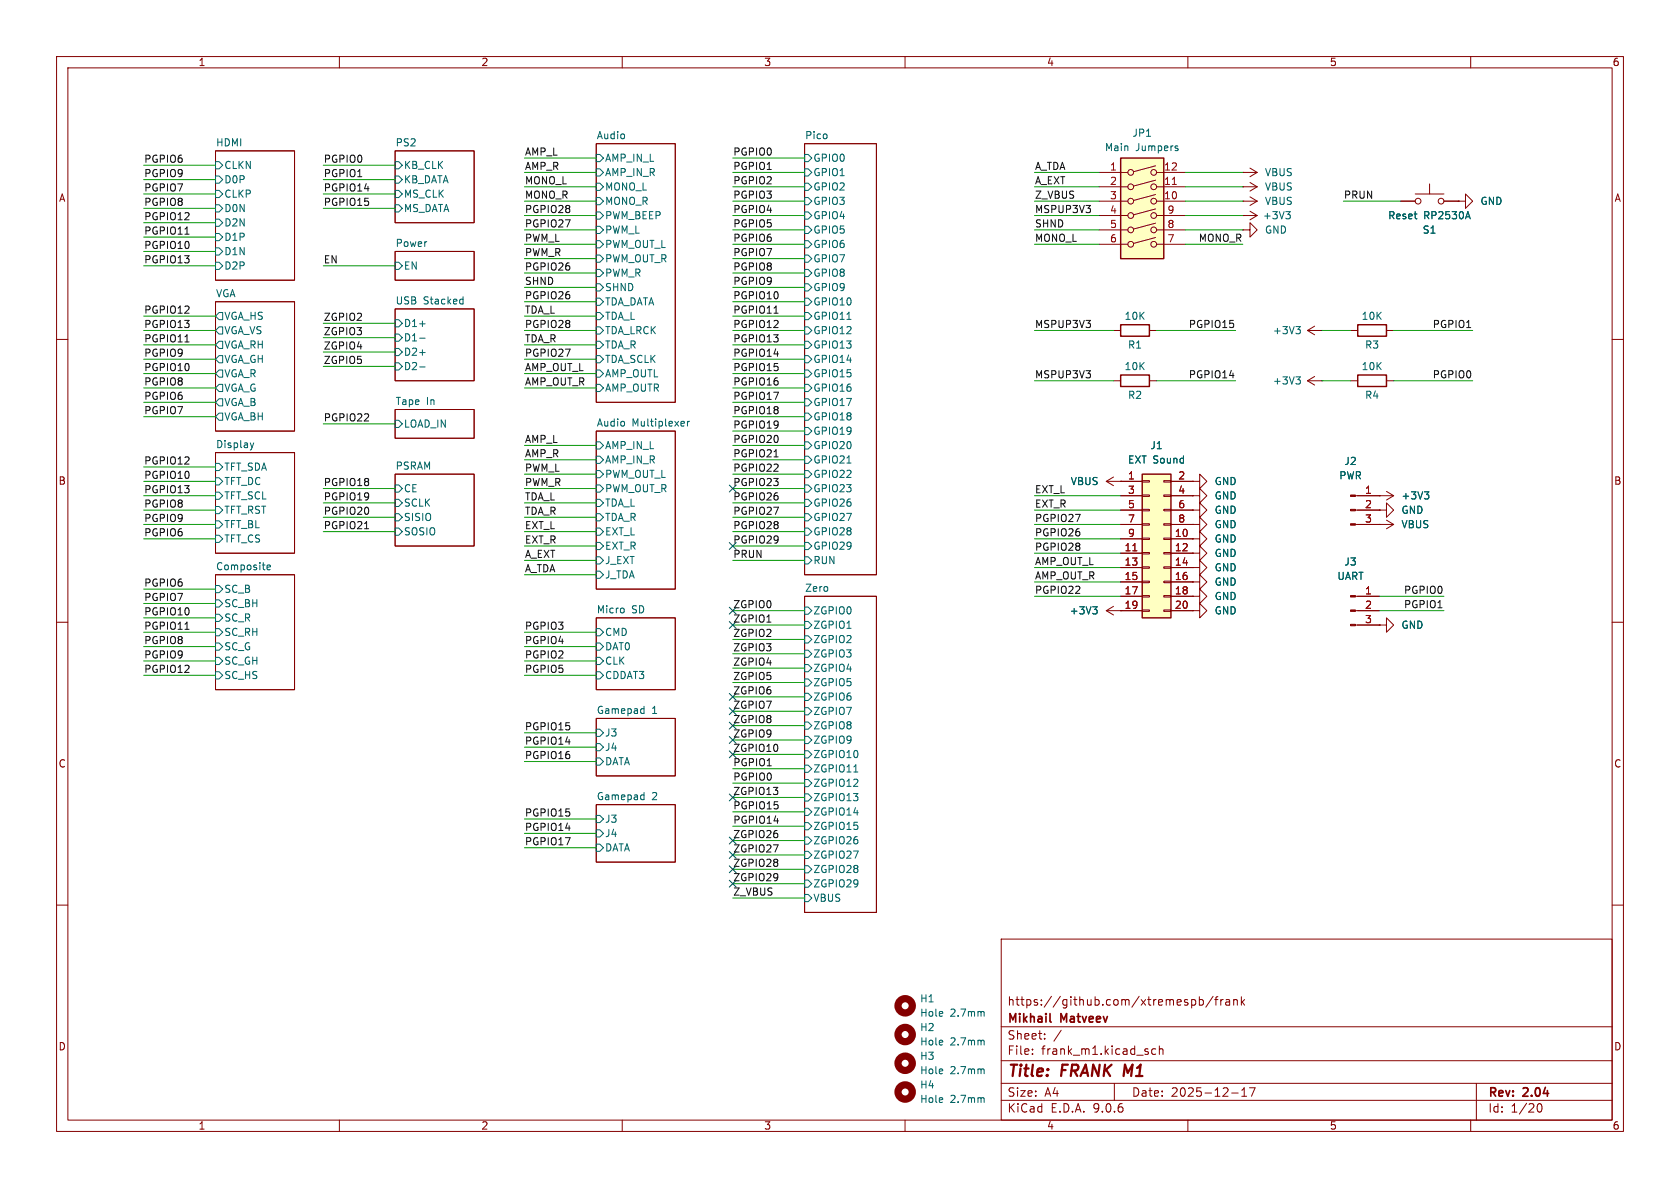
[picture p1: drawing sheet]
<svg xmlns="http://www.w3.org/2000/svg" width="297mm" height="210mm" viewBox="0 0 297 210" stroke-linecap="round" stroke-linejoin="round" font-family="sans-serif">
<defs><g id="words">
<g font-size="2.8" fill="#840000">
<text x="178" y="190.9">Title:</text>
<text x="187.7" y="190.9">FRANK M1</text>
</g>
<g font-size="2.1" fill="#840000">
<text x="178" y="178">https://github.com/xtremespb/frank</text>
<text x="178" y="184">Sheet:</text>
<text x="178" y="181.2">Mikhail</text>
<text x="187.6" y="181.2">Matveev</text>
<text x="178" y="186.7">File:</text>
<text x="184.1" y="186.7">frank_m1.kicad_sch</text>
<text x="178" y="196.9">KiCad</text>
<text x="178" y="194.1">Size:</text>
<text x="184.7" y="194.1">A4</text>
<text x="185.7" y="196.9">E.D.A.</text>
<text x="193.3" y="196.9">9.0.6</text>
<text x="200" y="194.1">Date:</text>
<text x="207" y="194.1">2025-12-17</text>
<text x="263" y="194.3">Rev:</text>
<text x="263" y="196.9">Id:</text>
<text x="267.1" y="196.9">1/20</text>
<text x="269.4" y="194.3">2.04</text>
</g>
<g font-size="1.8" fill="#840000">
<text x="35" y="11.9">1</text>
<text x="85" y="11.9">2</text>
<text x="135" y="11.9">3</text>
<text x="185" y="11.9">4</text>
<text x="235" y="11.9">5</text>
<text x="285" y="11.9">6</text>
<text x="10.3" y="35.9">A</text>
<text x="285.3" y="35.9">A</text>
<text x="10.3" y="85.9">B</text>
<text x="285.3" y="85.9">B</text>
<text x="10.3" y="135.9">C</text>
<text x="285.3" y="135.9">C</text>
<text x="10.3" y="185.9">D</text>
<text x="285.3" y="185.9">D</text>
<text x="35" y="199.9">1</text>
<text x="85" y="199.9">2</text>
<text x="135" y="199.9">3</text>
<text x="185" y="199.9">4</text>
<text x="235" y="199.9">5</text>
<text x="285" y="199.9">6</text>
</g>
<g font-size="1.8" fill="#0f0f0f">
<text x="25.4" y="28.9">PGPIO6</text>
<text x="57.1" y="28.9">PGPIO0</text>
<text x="92.7" y="27.6">AMP_L</text>
<text x="129.5" y="27.6">PGPIO0</text>
<text x="25.4" y="33.9">PGPIO7</text>
<text x="25.4" y="31.4">PGPIO9</text>
<text x="57.1" y="33.9">PGPIO14</text>
<text x="57.1" y="31.4">PGPIO1</text>
<text x="92.7" y="32.7">MONO_L</text>
<text x="92.7" y="30.1">AMP_R</text>
<text x="92.7" y="35.2">MONO_R</text>
<text x="129.5" y="30.1">PGPIO1</text>
<text x="129.5" y="32.7">PGPIO2</text>
<text x="129.5" y="35.2">PGPIO3</text>
<text x="182.9" y="30.1">A_TDA</text>
<text x="182.9" y="35.2">Z_VBUS</text>
<text x="182.9" y="32.7">A_EXT</text>
<text x="237.5" y="35.2">PRUN</text>
<text x="25.4" y="36.5">PGPIO8</text>
<text x="25.4" y="39">PGPIO12</text>
<text x="25.4" y="41.6">PGPIO11</text>
<text x="57.1" y="36.5">PGPIO15</text>
<text x="92.7" y="37.8">PGPIO28</text>
<text x="92.7" y="40.3">PGPIO27</text>
<text x="129.5" y="40.3">PGPIO5</text>
<text x="129.5" y="37.8">PGPIO4</text>
<text x="182.9" y="40.3">SHND</text>
<text x="182.9" y="37.8">MSPUP3V3</text>
<text x="25.4" y="46.6">PGPIO13</text>
<text x="25.4" y="44.1">PGPIO10</text>
<text x="57.1" y="46.6">EN</text>
<text x="92.7" y="45.4">PWM_R</text>
<text x="92.7" y="47.9">PGPIO26</text>
<text x="92.7" y="42.8">PWM_L</text>
<text x="129.5" y="47.9">PGPIO8</text>
<text x="129.5" y="45.4">PGPIO7</text>
<text x="129.5" y="42.8">PGPIO6</text>
<text x="182.9" y="42.8">MONO_L</text>
<text x="211.8" y="42.8">MONO_R</text>
<text x="92.7" y="53">PGPIO26</text>
<text x="92.7" y="50.5">SHND</text>
<text x="129.5" y="50.5">PGPIO9</text>
<text x="129.5" y="53">PGPIO10</text>
<text x="25.4" y="58.1">PGPIO13</text>
<text x="25.4" y="55.5">PGPIO12</text>
<text x="57.1" y="56.8">ZGPIO2</text>
<text x="57.1" y="59.3">ZGPIO3</text>
<text x="92.7" y="55.5">TDA_L</text>
<text x="92.7" y="58.1">PGPIO28</text>
<text x="129.5" y="58.1">PGPIO12</text>
<text x="129.5" y="55.5">PGPIO11</text>
<text x="182.9" y="58.1">MSPUP3V3</text>
<text x="210.1" y="58.1">PGPIO15</text>
<text x="253.2" y="58.1">PGPIO1</text>
<text x="25.4" y="65.7">PGPIO10</text>
<text x="25.4" y="63.2">PGPIO9</text>
<text x="25.4" y="60.6">PGPIO11</text>
<text x="57.1" y="61.9">ZGPIO4</text>
<text x="57.1" y="64.4">ZGPIO5</text>
<text x="92.7" y="60.6">TDA_R</text>
<text x="92.7" y="63.2">PGPIO27</text>
<text x="92.7" y="65.7">AMP_OUT_L</text>
<text x="129.5" y="63.2">PGPIO14</text>
<text x="129.5" y="60.6">PGPIO13</text>
<text x="129.5" y="65.7">PGPIO15</text>
<text x="25.4" y="70.8">PGPIO6</text>
<text x="25.4" y="68.2">PGPIO8</text>
<text x="92.7" y="68.2">AMP_OUT_R</text>
<text x="129.5" y="70.8">PGPIO17</text>
<text x="129.5" y="68.2">PGPIO16</text>
<text x="182.9" y="67">MSPUP3V3</text>
<text x="210.1" y="67">PGPIO14</text>
<text x="253.2" y="67">PGPIO0</text>
<text x="25.4" y="73.3">PGPIO7</text>
<text x="57.1" y="74.6">PGPIO22</text>
<text x="129.5" y="73.3">PGPIO18</text>
<text x="129.5" y="75.9">PGPIO19</text>
<text x="25.4" y="82.2">PGPIO12</text>
<text x="92.7" y="80.9">AMP_R</text>
<text x="92.7" y="83.5">PWM_L</text>
<text x="92.7" y="78.4">AMP_L</text>
<text x="129.5" y="83.5">PGPIO22</text>
<text x="129.5" y="78.4">PGPIO20</text>
<text x="129.5" y="80.9">PGPIO21</text>
<text x="25.4" y="84.7">PGPIO10</text>
<text x="25.4" y="87.3">PGPIO13</text>
<text x="25.4" y="89.8">PGPIO8</text>
<text x="57.1" y="88.6">PGPIO19</text>
<text x="57.1" y="86">PGPIO18</text>
<text x="92.7" y="86">PWM_R</text>
<text x="92.7" y="88.6">TDA_L</text>
<text x="129.5" y="86">PGPIO23</text>
<text x="129.5" y="88.6">PGPIO26</text>
<text x="182.9" y="89.8">EXT_R</text>
<text x="182.9" y="87.3">EXT_L</text>
<text x="25.4" y="92.4">PGPIO9</text>
<text x="25.4" y="94.9">PGPIO6</text>
<text x="57.1" y="93.6">PGPIO21</text>
<text x="57.1" y="91.1">PGPIO20</text>
<text x="92.7" y="91.1">TDA_R</text>
<text x="92.7" y="93.6">EXT_L</text>
<text x="129.5" y="91.1">PGPIO27</text>
<text x="129.5" y="93.6">PGPIO28</text>
<text x="182.9" y="94.9">PGPIO26</text>
<text x="182.9" y="92.4">PGPIO27</text>
<text x="92.7" y="96.2">EXT_R</text>
<text x="92.7" y="98.7">A_EXT</text>
<text x="92.7" y="101.3">A_TDA</text>
<text x="129.5" y="96.2">PGPIO29</text>
<text x="129.5" y="98.7">PRUN</text>
<text x="182.9" y="100">AMP_OUT_L</text>
<text x="182.9" y="97.4">PGPIO28</text>
<text x="25.4" y="103.8">PGPIO6</text>
<text x="25.4" y="106.3">PGPIO7</text>
<text x="129.5" y="107.6">ZGPIO0</text>
<text x="182.9" y="105.1">PGPIO22</text>
<text x="182.9" y="102.5">AMP_OUT_R</text>
<text x="248.1" y="107.6">PGPIO1</text>
<text x="248.1" y="105.1">PGPIO0</text>
<text x="25.4" y="108.9">PGPIO10</text>
<text x="25.4" y="114">PGPIO8</text>
<text x="25.4" y="111.4">PGPIO11</text>
<text x="92.7" y="111.4">PGPIO3</text>
<text x="92.7" y="114">PGPIO4</text>
<text x="129.5" y="110.1">ZGPIO1</text>
<text x="129.5" y="112.7">ZGPIO2</text>
<text x="25.4" y="119">PGPIO12</text>
<text x="25.4" y="116.5">PGPIO9</text>
<text x="92.7" y="119">PGPIO5</text>
<text x="92.7" y="116.5">PGPIO2</text>
<text x="129.5" y="117.8">ZGPIO4</text>
<text x="129.5" y="115.2">ZGPIO3</text>
<text x="129.5" y="125.4">ZGPIO7</text>
<text x="129.5" y="122.8">ZGPIO6</text>
<text x="129.5" y="120.3">ZGPIO5</text>
<text x="92.7" y="131.7">PGPIO14</text>
<text x="92.7" y="129.2">PGPIO15</text>
<text x="129.5" y="127.9">ZGPIO8</text>
<text x="129.5" y="130.5">ZGPIO9</text>
<text x="92.7" y="134.3">PGPIO16</text>
<text x="129.5" y="133">ZGPIO10</text>
<text x="129.5" y="135.5">PGPIO1</text>
<text x="129.5" y="143.2">PGPIO15</text>
<text x="129.5" y="140.6">ZGPIO13</text>
<text x="129.5" y="138.1">PGPIO0</text>
<text x="92.7" y="144.4">PGPIO15</text>
<text x="92.7" y="147">PGPIO14</text>
<text x="92.7" y="149.5">PGPIO17</text>
<text x="129.5" y="148.2">ZGPIO26</text>
<text x="129.5" y="145.7">PGPIO14</text>
<text x="129.5" y="153.3">ZGPIO28</text>
<text x="129.5" y="155.9">ZGPIO29</text>
<text x="129.5" y="150.8">ZGPIO27</text>
<text x="129.5" y="158.4">Z_VBUS</text>
</g>
<g font-size="1.8" fill="#006464">
<text x="38.1" y="26">HDMI</text>
<text x="69.8" y="26">PS2</text>
<text x="105.4" y="24.7">Audio</text>
<text x="106.9" y="28.8">AMP_IN_L</text>
<text x="142.2" y="24.7">Pico</text>
<text x="143.7" y="28.8">GPIO0</text>
<text x="195.2" y="26.9">Main</text>
<text x="200.1" y="24.4">JP1</text>
<text x="200.8" y="26.9">Jumpers</text>
<text x="39.6" y="30.1">CLKN</text>
<text x="39.6" y="32.6">D0P</text>
<text x="39.6" y="35.2">CLKP</text>
<text x="71.3" y="30.1">KB_CLK</text>
<text x="71.3" y="32.6">KB_DATA</text>
<text x="71.3" y="35.2">MS_CLK</text>
<text x="106.9" y="31.3">AMP_IN_R</text>
<text x="106.9" y="33.9">MONO_L</text>
<text x="143.7" y="31.3">GPIO1</text>
<text x="143.7" y="33.9">GPIO2</text>
<text x="223.5" y="33.9">VBUS</text>
<text x="223.5" y="31.3">VBUS</text>
<text x="39.6" y="37.7">D0N</text>
<text x="39.6" y="40.2">D2N</text>
<text x="71.3" y="37.7">MS_DATA</text>
<text x="106.9" y="36.4">MONO_R</text>
<text x="106.9" y="39">PWM_BEEP</text>
<text x="106.9" y="41.5">PWM_L</text>
<text x="143.7" y="36.4">GPIO3</text>
<text x="143.7" y="39">GPIO4</text>
<text x="143.7" y="41.5">GPIO5</text>
<text x="223.2" y="39">+3V3</text>
<text x="223.5" y="41.5">GND</text>
<text x="223.5" y="36.4">VBUS</text>
<text x="245.3" y="39">Reset</text>
<text x="251.4" y="41.5">S1</text>
<text x="251.7" y="39">RP2530A</text>
<text x="261.6" y="36.4">GND</text>
<text x="39.6" y="42.8">D1P</text>
<text x="39.6" y="45.3">D1N</text>
<text x="39.6" y="47.9">D2P</text>
<text x="69.8" y="43.7">Power</text>
<text x="71.3" y="47.9">EN</text>
<text x="106.9" y="44">PWM_OUT_L</text>
<text x="106.9" y="46.6">PWM_OUT_R</text>
<text x="143.7" y="44">GPIO6</text>
<text x="143.7" y="46.6">GPIO7</text>
<text x="38.1" y="52.6">VGA</text>
<text x="69.8" y="53.9">USB</text>
<text x="74.8" y="53.9">Stacked</text>
<text x="106.9" y="49.1">PWM_R</text>
<text x="106.9" y="51.7">SHND</text>
<text x="143.7" y="49.1">GPIO8</text>
<text x="143.7" y="51.7">GPIO9</text>
<text x="39.6" y="56.7">VGA_HS</text>
<text x="39.6" y="59.3">VGA_VS</text>
<text x="71.3" y="58">D1+</text>
<text x="106.9" y="54.2">TDA_DATA</text>
<text x="106.9" y="56.7">TDA_L</text>
<text x="106.9" y="59.3">TDA_LRCK</text>
<text x="143.7" y="54.2">GPIO10</text>
<text x="143.7" y="56.7">GPIO11</text>
<text x="143.7" y="59.3">GPIO12</text>
<text x="198.7" y="56.7">10K</text>
<text x="224.9" y="59.3">+3V3</text>
<text x="240.6" y="56.7">10K</text>
<text x="39.6" y="61.8">VGA_RH</text>
<text x="39.6" y="64.4">VGA_GH</text>
<text x="71.3" y="60.6">D1-</text>
<text x="71.3" y="63.1">D2+</text>
<text x="71.3" y="65.6">D2-</text>
<text x="106.9" y="61.8">TDA_R</text>
<text x="106.9" y="64.4">TDA_SCLK</text>
<text x="143.7" y="61.8">GPIO13</text>
<text x="143.7" y="64.4">GPIO14</text>
<text x="198.7" y="65.6">10K</text>
<text x="199.3" y="61.8">R1</text>
<text x="240.6" y="65.6">10K</text>
<text x="241.2" y="61.8">R3</text>
<text x="39.6" y="66.9">VGA_R</text>
<text x="39.6" y="69.4">VGA_G</text>
<text x="39.6" y="72">VGA_B</text>
<text x="69.8" y="71.7">Tape</text>
<text x="75.4" y="71.7">In</text>
<text x="106.9" y="66.9">AMP_OUTL</text>
<text x="106.9" y="69.4">AMP_OUTR</text>
<text x="143.7" y="66.9">GPIO15</text>
<text x="143.7" y="69.4">GPIO16</text>
<text x="143.7" y="72">GPIO17</text>
<text x="199.3" y="70.7">R2</text>
<text x="224.9" y="68.2">+3V3</text>
<text x="241.2" y="70.7">R4</text>
<text x="39.6" y="74.5">VGA_BH</text>
<text x="71.3" y="75.8">LOAD_IN</text>
<text x="105.4" y="75.5">Audio</text>
<text x="111.7" y="75.5">Multiplexer</text>
<text x="143.7" y="74.5">GPIO18</text>
<text x="143.7" y="77.1">GPIO19</text>
<text x="38.1" y="79.3">Display</text>
<text x="39.6" y="83.4">TFT_SDA</text>
<text x="69.8" y="83.1">PSRAM</text>
<text x="106.9" y="79.6">AMP_IN_L</text>
<text x="106.9" y="82.1">AMP_IN_R</text>
<text x="143.7" y="79.6">GPIO20</text>
<text x="143.7" y="82.1">GPIO21</text>
<text x="199.3" y="82.1">EXT Sound</text>
<text x="203.3" y="79.6">J1</text>
<text x="237.6" y="82.4">J2</text>
<text x="39.6" y="86">TFT_DC</text>
<text x="39.6" y="88.5">TFT_SCL</text>
<text x="71.3" y="87.2">CE</text>
<text x="71.3" y="89.8">SCLK</text>
<text x="106.9" y="84.7">PWM_OUT_L</text>
<text x="106.9" y="87.2">PWM_OUT_R</text>
<text x="106.9" y="89.8">TDA_L</text>
<text x="143.7" y="84.7">GPIO22</text>
<text x="143.7" y="87.2">GPIO23</text>
<text x="143.7" y="89.8">GPIO26</text>
<text x="189.2" y="86">VBUS</text>
<text x="214.6" y="88.5">GND</text>
<text x="214.6" y="86">GND</text>
<text x="236.7" y="84.9">PWR</text>
<text x="247.7" y="88.5">+3V3</text>
<text x="39.6" y="91">TFT_RST</text>
<text x="39.6" y="93.6">TFT_BL</text>
<text x="71.3" y="92.3">SISIO</text>
<text x="71.3" y="94.8">SOSIO</text>
<text x="106.9" y="92.3">TDA_R</text>
<text x="106.9" y="94.8">EXT_L</text>
<text x="143.7" y="92.3">GPIO27</text>
<text x="143.7" y="94.8">GPIO28</text>
<text x="214.6" y="91">GND</text>
<text x="214.6" y="93.6">GND</text>
<text x="247.7" y="91">GND</text>
<text x="247.7" y="93.6">VBUS</text>
<text x="38.1" y="100.9">Composite</text>
<text x="39.6" y="96.1">TFT_CS</text>
<text x="106.9" y="97.4">EXT_R</text>
<text x="106.9" y="99.9">J_EXT</text>
<text x="143.7" y="97.4">GPIO29</text>
<text x="143.7" y="99.9">RUN</text>
<text x="214.6" y="101.2">GND</text>
<text x="214.6" y="98.7">GND</text>
<text x="214.6" y="96.1">GND</text>
<text x="237.6" y="100.2">J3</text>
<text x="39.6" y="105">SC_B</text>
<text x="39.6" y="107.5">SC_BH</text>
<text x="106.9" y="102.5">J_TDA</text>
<text x="142.2" y="104.7">Zero</text>
<text x="214.6" y="103.7">GND</text>
<text x="214.6" y="106.3">GND</text>
<text x="236.3" y="102.7">UART</text>
<text x="39.6" y="110.1">SC_R</text>
<text x="39.6" y="112.6">SC_RH</text>
<text x="105.4" y="108.5">Micro</text>
<text x="106.9" y="112.6">CMD</text>
<text x="111.7" y="108.5">SD</text>
<text x="143.7" y="108.8">ZGPIO0</text>
<text x="143.7" y="111.4">ZGPIO1</text>
<text x="143.7" y="113.9">ZGPIO2</text>
<text x="189" y="108.8">+3V3</text>
<text x="214.6" y="108.8">GND</text>
<text x="247.7" y="111.4">GND</text>
<text x="39.6" y="115.2">SC_G</text>
<text x="39.6" y="117.7">SC_GH</text>
<text x="106.9" y="115.2">DAT0</text>
<text x="106.9" y="117.7">CLK</text>
<text x="143.7" y="116.4">ZGPIO3</text>
<text x="143.7" y="119">ZGPIO4</text>
<text x="39.6" y="120.2">SC_HS</text>
<text x="106.9" y="120.2">CDDAT3</text>
<text x="143.7" y="121.5">ZGPIO5</text>
<text x="143.7" y="124.1">ZGPIO6</text>
<text x="105.4" y="126.3">Gamepad</text>
<text x="106.9" y="130.4">J3</text>
<text x="115.2" y="126.3">1</text>
<text x="143.7" y="126.6">ZGPIO7</text>
<text x="143.7" y="129.1">ZGPIO8</text>
<text x="143.7" y="131.7">ZGPIO9</text>
<text x="106.9" y="132.9">J4</text>
<text x="106.9" y="135.5">DATA</text>
<text x="143.7" y="134.2">ZGPIO10</text>
<text x="143.7" y="136.8">ZGPIO11</text>
<text x="105.4" y="141.5">Gamepad</text>
<text x="115.2" y="141.5">2</text>
<text x="143.7" y="139.3">ZGPIO12</text>
<text x="143.7" y="141.8">ZGPIO13</text>
<text x="106.9" y="145.6">J3</text>
<text x="106.9" y="148.2">J4</text>
<text x="143.7" y="144.4">ZGPIO14</text>
<text x="143.7" y="146.9">ZGPIO15</text>
<text x="143.7" y="149.5">ZGPIO26</text>
<text x="106.9" y="150.7">DATA</text>
<text x="143.7" y="152">ZGPIO27</text>
<text x="143.7" y="154.5">ZGPIO28</text>
<text x="143.7" y="157.1">ZGPIO29</text>
<text x="143.7" y="159.6">VBUS</text>
<text x="162.6" y="179.9">Hole</text>
<text x="162.6" y="177.4">H1</text>
<text x="168" y="179.9">2.7mm</text>
<text x="162.6" y="185">Hole</text>
<text x="162.6" y="182.5">H2</text>
<text x="168" y="185">2.7mm</text>
<text x="162.6" y="190.1">Hole</text>
<text x="162.6" y="187.6">H3</text>
<text x="168" y="190.1">2.7mm</text>
<text x="162.6" y="195.2">Hole</text>
<text x="162.6" y="192.6">H4</text>
<text x="168" y="195.2">2.7mm</text>
</g>
<g font-size="1.8" fill="#a90000">
<text x="196.1" y="30.2">1</text>
<text x="196.1" y="32.8">2</text>
<text x="196.1" y="35.3">3</text>
<text x="205.7" y="30.2">12</text>
<text x="205.7" y="32.8">11</text>
<text x="205.7" y="35.3">10</text>
<text x="196.1" y="37.8">4</text>
<text x="196.1" y="40.4">5</text>
<text x="206.3" y="37.8">9</text>
<text x="206.3" y="40.4">8</text>
<text x="196.1" y="42.9">6</text>
<text x="206.3" y="42.9">7</text>
<text x="199.3" y="84.8">1</text>
<text x="199.3" y="87.4">3</text>
<text x="199.3" y="89.9">5</text>
<text x="208.2" y="84.8">2</text>
<text x="208.2" y="87.4">4</text>
<text x="208.2" y="89.9">6</text>
<text x="241.2" y="87.4">1</text>
<text x="241.2" y="89.9">2</text>
<text x="199.3" y="92.5">7</text>
<text x="199.3" y="95">9</text>
<text x="207.6" y="95">10</text>
<text x="208.2" y="92.5">8</text>
<text x="241.2" y="92.5">3</text>
<text x="198.7" y="97.5">11</text>
<text x="198.7" y="100.1">13</text>
<text x="207.6" y="97.5">12</text>
<text x="207.6" y="100.1">14</text>
<text x="198.7" y="102.6">15</text>
<text x="198.7" y="105.2">17</text>
<text x="198.7" y="107.7">19</text>
<text x="207.6" y="102.6">16</text>
<text x="207.6" y="105.2">18</text>
<text x="207.6" y="107.7">20</text>
<text x="241.2" y="105.2">1</text>
<text x="241.2" y="107.7">2</text>
<text x="241.2" y="110.2">3</text>
</g>
</g></defs>
<g fill="none" stroke="#840000" stroke-width=".18">
<path d="M10 10h277v190h-277zM12 12h273v186h-273zM60 10v2M110 10v2M160 10v2M210 10v2M260 10v2M38.1 26.7h14v22.8h-14zM69.8 26.7h14v12.7h-14zM105.4 25.4h14v45.7h-14zM142.2 25.4h12.7v76.2h-12.7zM38.1 53.3h14v22.9h-14z"/>
<path d="M69.8 44.5h14v5h-14zM69.8 54.6h14v12.7h-14zM10 60h2M69.8 72.4h14v5.1h-14zM105.4 76.2h14v27.9h-14zM285 60h2M38.1 80h14v17.8h-14zM69.8 83.8h14v12.7h-14zM10 110h2M38.1 101.6h14v20.3h-14zM105.4 109.2h14v12.7h-14zM142.2 105.4h12.7v55.9h-12.7z"/>
<path d="M285 110h2M105.4 127h14v10.2h-14zM105.4 142.2h14v10.2h-14zM10 160h2M177 166h108v32h-108zM210.7 176.8l.4-.1 .3 .3v.4l-.2 .2h-.5M212 176.8l.5-.1 .2 .3v.4l-.1 .2h-.6M212 176.2v1.5M214.5 176.1l-1.3 2M214.7 176.7h.6M215.3 176.2l-.3 .2v1.3M215.8 176.7v1"/>
<path d="M216.2 176.7l-.2 .1-.2 .2M216.7 176.8h.6l.1 .9M217.4 177.1h-.5a.29 .29 0 0 0-.2 .3 .29 .29 0 0 0 .2 .3l.5-.1M218.1 176.8l.2-.1 .4 .1v.9M218.1 176.7v1M219.5 176.2v1.5M219.6 177.1l.4 .6M220 176.7l-.5 .6M285 160h2M60 198v2M110 198v2M160 198v2"/>
<path d="M177 194.5h108M177 191.5h108M177 187.5h108M177 181.5h108M182.5 186.3v.1M182.5 185.5v.1M184.7 183.6v.1M184.7 182.8v.1M187.6 182.1l-1.3 2M197 191.5v3M204.3 185.5l-.4-.1-.3 .3v.4l.1 .2h.6M205 185.5l.2-.1 .3 .1 .1 .9"/>
<path d="M205 184.9v1.5M210 198v2M217.7 193.2h1.2M219.5 193.8h.9M219.5 192.7l.5-.4v1.5M220.9 192.3h1l-.7 1.5M260 198v2M261 191.5v6.5M271.7 195.7l.2-.5 .2-.1a.81 .81 0 0 1 .6 .6 .81 .81 0 0 1-.3 .8h-.4l-.3-.5"/>
</g>
<path d="M185.6 180.5l.2 .2" fill="none" stroke="#840000" stroke-width=".3"/>
<g fill="none" stroke="#006464" stroke-width=".18">
<path d="M38.1 28.6h.6l.7 .6-.7 .6h-.6zM38.1 31.1h.6l.7 .7-.7 .6h-.6zM38.1 33.7h.6l.7 .6-.7 .6h-.6zM38.1 36.2h.6l.7 .6-.7 .7h-.6zM38.1 38.7h.6l.7 .7-.7 .6h-.6zM69.8 28.6h.7l.6 .6-.6 .6h-.7zM69.8 31.1h.7l.6 .7-.6 .6h-.7zM69.8 33.7h.7l.6 .6-.6 .6h-.7zM69.8 36.2h.7l.6 .6-.6 .7h-.7zM105.4 27.3h.6l.7 .6-.7 .7h-.6zM105.4 29.8h.6l.7 .7-.7 .6h-.6zM105.4 32.4h.6l.7 .6-.7 .7h-.6z"/>
<path d="M105.4 34.9h.6l.7 .7-.7 .6h-.6zM105.4 37.5h.6l.7 .6-.7 .6h-.6zM142.2 27.3h.7l.6 .6-.6 .7h-.7zM142.2 29.8h.7l.6 .7-.6 .6h-.7zM142.2 32.4h.7l.6 .6-.6 .7h-.7zM142.2 34.9h.7l.6 .7-.6 .6h-.7zM142.2 37.5h.7l.6 .6-.6 .6h-.7zM38.1 41.3h.6l.7 .6-.7 .6h-.6zM38.1 43.8h.6l.7 .7-.7 .6h-.6zM38.1 46.4h.6l.7 .6-.7 .6h-.6zM38.7 55.2h.7v1.3h-.7l-.6-.6zM38.7 57.8h.7v1.3h-.7l-.6-.7z"/>
<path d="M69.8 46.4h.7l.6 .6-.6 .6h-.7zM69.8 56.5h.7l.6 .7-.6 .6h-.7zM69.8 59.1h.7l.6 .6-.6 .6h-.7zM74.2 57.2h1M74.2 59.8h1M81.5 52.9h.4M81.9 52.5v1.2M81.9 53.7h-.4M105.4 40h.6l.7 .6-.7 .7h-.6zM105.4 42.5h.6l.7 .7-.7 .6h-.6zM105.4 45.1h.6l.7 .6-.7 .7h-.6zM105.4 47.6h.6l.7 .7-.7 .6h-.6z"/>
<path d="M105.4 50.2h.6l.7 .6-.7 .6h-.6zM105.4 52.7h.6l.7 .6-.7 .7h-.6zM105.4 55.2h.6l.7 .7-.7 .6h-.6zM105.4 57.8h.6l.7 .6-.7 .7h-.6zM142.2 40h.7l.6 .6-.6 .7h-.7zM142.2 42.5h.7l.6 .7-.6 .6h-.7zM142.2 45.1h.7l.6 .6-.6 .7h-.7zM142.2 47.6h.7l.6 .7-.6 .6h-.7zM142.2 50.2h.7l.6 .6-.6 .6h-.7zM142.2 52.7h.7l.6 .6-.6 .7h-.7zM142.2 55.2h.7l.6 .7-.6 .6h-.7zM142.2 57.8h.7l.6 .6-.6 .7h-.7z"/>
<path d="M149.7 56.5h.8M38.7 60.3h.7v1.3h-.7l-.6-.6zM38.7 62.9h.7v1.2h-.7l-.6-.6zM38.7 65.4h.7v1.3h-.7l-.6-.7zM38.7 67.9h.7v1.3h-.7l-.6-.6zM38.7 70.5h.7v1.3h-.7l-.6-.7zM38.7 73h.7v1.3h-.7l-.6-.6zM44.2 78.3l.4 .8M44.6 79.1l-.2 .3M44.9 78.3l-.3 .8M69.8 74.3h.7l.6 .6-.6 .7h-.7zM69.8 61.6h.7l.6 .6-.6 .7h-.7z"/>
<path d="M69.8 64.1h.7l.6 .7-.6 .6h-.7zM74.2 62.3h1M74.2 64.9h1M105.4 60.3h.6l.7 .7-.7 .6h-.6zM105.4 62.9h.6l.7 .6-.7 .6h-.6zM105.4 65.4h.6l.7 .6-.7 .7h-.6zM105.4 67.9h.6l.7 .7-.7 .6h-.6zM105.4 78.1h.6l.7 .6-.7 .7h-.6zM120.8 74.5l.2 .3-.6 .1M120.9 75.3h-.1M121.5 74.5v.8M121.9 74.5l-.4 .2"/>
<path d="M142.2 60.3h.7l.6 .7-.6 .6h-.7zM142.2 62.9h.7l.6 .6-.6 .6h-.7zM142.2 65.4h.7l.6 .6-.6 .7h-.7zM142.2 67.9h.7l.6 .7-.6 .6h-.7zM142.2 70.5h.7l.6 .6-.6 .7h-.7zM142.2 73h.7l.6 .7-.6 .6h-.7zM142.2 75.6h.7l.6 .6-.6 .6h-.7zM142.2 78.1h.7l.6 .6-.6 .7h-.7zM38.1 81.9h.6l.7 .7-.7 .6h-.6zM38.1 84.5h.6l.7 .6-.7 .6h-.6zM38.1 87h.6l.7 .6-.7 .7h-.6zM38.1 89.5h.6l.7 .7-.7 .6h-.6z"/>
<path d="M38.1 92.1h.6l.7 .6-.7 .6h-.6zM38.1 94.6h.6l.7 .7-.7 .6h-.6zM69.8 85.7h.7l.6 .7-.6 .6h-.7zM69.8 88.3h.7l.6 .6-.6 .6h-.7zM69.8 90.8h.7l.6 .6-.6 .7h-.7zM69.8 93.3h.7l.6 .7-.6 .6h-.7zM105.4 80.6h.6l.7 .7-.7 .6h-.6zM105.4 83.2h.6l.7 .6-.7 .7h-.6zM105.4 85.7h.6l.7 .7-.7 .6h-.6zM105.4 88.3h.6l.7 .6-.7 .6h-.6zM105.4 90.8h.6l.7 .6-.7 .7h-.6zM105.4 93.3h.6l.7 .7-.7 .6h-.6z"/>
<path d="M105.4 95.9h.6l.7 .6-.7 .7h-.6zM105.4 98.4h.6l.7 .7-.7 .6h-.6zM142.2 80.6h.7l.6 .7-.6 .6h-.7zM142.2 83.2h.7l.6 .6-.6 .7h-.7zM142.2 85.7h.7l.6 .7-.6 .6h-.7zM142.2 88.3h.7l.6 .6-.6 .6h-.7zM142.2 90.8h.7l.6 .6-.6 .7h-.7zM142.2 93.3h.7l.6 .7-.6 .6h-.7zM142.2 95.9h.7l.6 .6-.6 .7h-.7zM142.2 98.4h.7l.6 .7-.6 .6h-.7zM149.7 81.9h.8M38.1 103.5h.6l.7 .6-.7 .7h-.6z"/>
<path d="M38.1 106h.6l.7 .7-.7 .6h-.6zM38.1 108.6h.6l.7 .6-.7 .7h-.6zM38.1 111.1h.6l.7 .7-.7 .6h-.6zM38.1 113.7h.6l.7 .6-.7 .6h-.6zM38.1 116.2h.6l.7 .6-.7 .7h-.6zM38.1 118.7h.6l.7 .7-.7 .6h-.6zM47.2 100.3l.6-.1v-.3h-.4l-.2 .2 .1 .6h.5M105.4 101h.6l.7 .6-.7 .6h-.6zM105.4 111.1h.6l.7 .7-.7 .6h-.6zM105.4 113.7h.6l.7 .6-.7 .6h-.6zM105.4 116.2h.6l.7 .6-.7 .7h-.6zM105.4 118.7h.6l.7 .7-.7 .6h-.6z"/>
<path d="M110.3 107.6v.6M142.2 107.3h.7l.6 .7-.6 .6h-.7zM142.2 109.9h.7l.6 .6-.6 .6h-.7zM142.2 112.4h.7l.6 .6-.6 .7h-.7zM142.2 114.9h.7l.6 .7-.6 .6h-.7zM142.2 117.5h.7l.6 .6-.6 .6h-.7zM105.4 128.9h.6l.7 .6-.7 .7h-.6zM105.4 131.4h.6l.7 .7-.7 .6h-.6zM105.4 134h.6l.7 .6-.7 .7h-.6zM113.5 125.3h.4M113.9 124.9v1.2M113.9 126.1h-.4"/>
<path d="M142.2 120h.7l.6 .7-.6 .6h-.7zM142.2 122.6h.7l.6 .6-.6 .6h-.7zM142.2 125.1h.7l.6 .6-.6 .7h-.7zM142.2 127.6h.7l.6 .7-.6 .6h-.7zM142.2 130.2h.7l.6 .6-.6 .6h-.7zM142.2 132.7h.7l.6 .7-.6 .6h-.7zM142.2 135.3h.7l.6 .6-.6 .6h-.7zM142.2 137.8h.7l.6 .6-.6 .7h-.7zM150.9 136.5h.8M105.4 144.1h.6l.7 .7-.7 .6h-.6zM105.4 146.7h.6l.7 .6-.7 .7h-.6zM105.4 149.2h.6l.7 .7-.7 .6h-.6z"/>
<path d="M113.5 140.5l.4 .1M113.9 140.1v1.3M113.9 141.3l-.4 .1M142.2 140.3h.7l.6 .7-.6 .6h-.7zM142.2 142.9h.7l.6 .6-.6 .6h-.7zM142.2 145.4h.7l.6 .7-.6 .6h-.7zM142.2 148h.7l.6 .6-.6 .6h-.7zM142.2 150.5h.7l.6 .6-.6 .7h-.7zM142.2 153h.7l.6 .7-.6 .6h-.7zM142.2 155.6h.7l.6 .6-.6 .6h-.7zM142.2 158.1h.7l.6 .7-.6 .6h-.7z"/>
</g>
<path d="M198.1 27.9h7.6v17.8h-7.6z" fill="#ffffc2"/>
<g fill="none" stroke="#840000" stroke-width=".18">
<path d="M194.3 30.5h5.1M194.3 33h5.1M194.3 35.6h5.1M194.3 38.1h5.1M204.3 29.3l-3.9 1.1M204.3 31.9l-3.9 1M204.3 34.4l-3.9 1M204.3 36.9l-3.9 1.1M204.3 39.4l-3.9 1.1M204.5 30.5h5M204.5 33h5M204.5 35.6h5"/>
<path d="M204.5 38.1h5M194.3 40.6h5.1M194.3 43.2h5.1M204.3 42l-3.9 1M204.5 40.6h5M204.5 43.2h5M238.8 58.4h1.2M245.1 58.4h1.3M210.8 97.8h1.3v-1.3l1.3 1.3-1.3 1.3v-1.3M210.8 97.8h.1M210.8 108h1.3v-1.3l1.3 1.3-1.3 1.2v-1.2M210.8 108h.1"/>
<path d="M210.8 102.9h1.3v-1.3l1.3 1.3-1.3 1.2v-1.2M210.8 102.9h.1M210.8 105.4h1.3v-1.3l1.3 1.3-1.3 1.3v-1.3M210.8 105.4h.1M210.8 100.3h1.3v-1.2l1.3 1.2-1.3 1.3v-1.3M210.8 100.3h.1"/>
<circle cx="199.9" cy="35.6" r=".51"/>
<circle cx="199.9" cy="33" r=".51"/>
<circle cx="199.9" cy="38.1" r=".51"/>
<circle cx="199.9" cy="30.5" r=".51"/>
<circle cx="204" cy="30.5" r=".51"/>
<circle cx="204" cy="33" r=".51"/>
<circle cx="204" cy="35.6" r=".51"/>
<circle cx="204" cy="38.1" r=".51"/>
<circle cx="199.9" cy="43.2" r=".51"/>
<circle cx="199.9" cy="40.6" r=".51"/>
<circle cx="204" cy="40.6" r=".51"/>
<circle cx="204" cy="43.2" r=".51"/>
</g>
<path d="M198.1 27.9h7.6v17.8h-7.6zM240 57.4h5.1v2h-5.1z" fill="none" stroke="#840000" stroke-width=".25"/>
<path d="M207.3 32.6h.7" fill="none" stroke="#a90000" stroke-width=".18"/>
<path d="M208.1 26.2l.2 .2-.2 .2M208.1 25.8h.1M173.8 194l.2 .2v.7M173.8 189l.2 .1v.7" fill="none" stroke="#006464" stroke-width=".18"/>
<g fill="none" stroke="#840000" stroke-width="1.3">
<circle cx="160" cy="188" r="1.27"/>
<circle cx="160" cy="193" r="1.27"/>
</g>
<path d="M201.9 83.8h5.1v25.4h-5.1z" fill="#ffffc2"/>
<path d="M198.1 57.4h5.1v2h-5.1zM198.1 66.3h5.1v2h-5.1zM240 66.3h5.1v2h-5.1zM201.9 83.8h5.1v25.4h-5.1z" fill="none" stroke="#840000" stroke-width=".25"/>
<g fill="none" stroke="#840000" stroke-width=".18">
<path d="M219.7 33h.1M219.7 35.6h.1M219.7 38.1h.1M219.7 30.5h.1M219.7 33h2.5M219.7 35.6h2.5M219.7 38.1h2.5M219.7 30.5h2.5M221 32.3l1.2 .7M221 34.8l1.2 .8M221 37.3l1.2 .8M221 29.7l1.2 .8"/>
<path d="M222.2 33l-1.2 .8M222.2 35.6l-1.2 .7M222.2 38.1l-1.2 .8M222.2 30.5l-1.2 .7M247.6 35.6h2.6M250.2 34.3h5.1M252.7 32.5v1.8M255.3 35.6h2.5M257.8 35.6h1.3v-1.3l1.2 1.3-1.2 1.2v-1.2M257.8 35.6h.1M196.8 58.4h1.3M203.2 58.4h1.3"/>
<path d="M219.7 40.6h1.3v-1.2l1.2 1.2-1.2 1.3v-1.3M219.7 40.6h.1M231.1 58.4h2.6M231.1 58.4l1.3 .8M232.4 57.7l-1.3 .7M233.7 58.4h.1M196.8 67.3h1.3M203.2 67.3h1.3M231.1 67.3h2.6M231.1 67.3l1.3 .8M232.4 66.5l-1.3 .8M233.7 67.3h.1"/>
<path d="M238.8 67.3h1.2M245.1 67.3h1.3M195.6 85.1h6.3M195.6 85.1l1.2 .8M196.8 84.3l-1.2 .8M198.1 85.1h.1M198.1 87.6h3.8M198.1 90.2h3.8M198.1 92.7h3.8M198.1 95.3h3.8M198.1 97.8h3.8M201.9 85h1.3v.2h-1.3z"/>
<path d="M201.9 87.5h1.3v.3h-1.3zM201.9 90h1.3v.3h-1.3zM201.9 92.6h1.3v.2h-1.3zM201.9 95.1h1.3v.3h-1.3zM201.9 97.7h1.3v.2h-1.3zM205.7 85h1.3v.2h-1.3zM205.7 87.5h1.3v.3h-1.3zM205.7 90h1.3v.3h-1.3zM205.7 92.6h1.3v.2h-1.3zM205.7 95.1h1.3v.3h-1.3zM205.7 97.7h1.3v.2h-1.3zM207 85.1h3.8"/>
<path d="M207 87.6h3.8M207 90.2h3.8M207 92.7h3.8M207 95.3h3.8M207 97.8h3.8M210.8 95.3h1.3v-1.3l1.3 1.3-1.3 1.2v-1.2M210.8 95.3h.1M210.8 90.2h1.3v-1.3l1.3 1.3-1.3 1.2v-1.2M210.8 90.2h.1M210.8 87.6h1.3v-1.2l1.3 1.2-1.3 1.3v-1.3M210.8 87.6h.1M210.8 85.1h1.3v-1.3l1.3 1.3-1.3 1.3v-1.3"/>
<path d="M210.8 85.1h.1M210.8 92.7h1.3v-1.3l1.3 1.3-1.3 1.3v-1.3M210.8 92.7h.1M210.8 97.8h.1M239.6 87.6h6.8M239.6 90.2h4.2M239.6 92.7h6.8M243.8 92.7h.1M243.8 87.6h.1M243.8 90.2h1.3v-1.3l1.3 1.3-1.3 1.2v-1.2M243.8 90.2h.1M245.1 91.9l1.3 .8"/>
<path d="M245.1 86.9l1.3 .7M246.4 92.7l-1.3 .8M246.4 87.6l-1.3 .8M195.6 108h6.3M195.6 108l1.2 .7M196.8 107.2l-1.2 .8M198.1 108h.1M198.1 100.3h3.8M198.1 102.9h3.8M198.1 105.4h3.8M201.9 100.2h1.3v.3h-1.3zM201.9 102.7h1.3v.3h-1.3z"/>
<path d="M201.9 105.3h1.3v.2h-1.3zM201.9 107.8h1.3v.3h-1.3zM205.7 100.2h1.3v.3h-1.3zM205.7 102.7h1.3v.3h-1.3zM205.7 105.3h1.3v.2h-1.3zM205.7 107.8h1.3v.3h-1.3zM207 100.3h3.8M207 102.9h3.8M207 105.4h3.8M207 108h3.8M210.8 100.3h.1M210.8 105.4h.1"/>
<path d="M210.8 102.9h.1M210.8 108h.1M239.6 105.4h4.2M239.6 108h4.2M239.6 110.5h4.2M243.8 110.5h1.3v-1.3l1.3 1.3-1.3 1.3v-1.3M243.8 110.5h.1"/>
<circle cx="250.7" cy="35.6" r=".51"/>
<circle cx="254.8" cy="35.6" r=".51"/>
</g>
<path d="M200.3 97.4h.7" fill="none" stroke="#a90000" stroke-width=".18"/>
<g fill="none" stroke="#840000" stroke-width="1.3">
<circle cx="160" cy="177.8" r="1.27"/>
<circle cx="160" cy="182.9" r="1.27"/>
</g>
<g fill="none" stroke="#006464" stroke-width=".18">
<path d="M227.3 37.4h.8l-.4 .5M227.9 37.9l.2 .2v.3l-.2 .3M259.5 37.4l.4 1.3M229.1 57.7h.8l-.4 .5M229.6 58.2l.3 .3v.3l-.3 .2M229.1 66.6h.8l-.4 .5M229.6 67.1l.3 .2v.3l-.3 .3M251.8 86.9h.8l-.4 .5M252.4 87.4l.2 .3v.3l-.2 .2M193.2 107.3h.8l-.5 .4M193.7 107.7l.3 .3v.3l-.3 .2M173.8 178.8l.2 .2v.6"/>
<path d="M173.8 183.9l.2 .2v.6"/>
</g>
<g fill="#840000" stroke="#840000" stroke-width=".18">
<path d="M238.8 105.3h.8v.2h-.8z"/>
<path d="M238.8 107.8h.8v.3h-.8z"/>
<path d="M238.8 110.4h.8v.2h-.8z"/>
<path d="M238.8 87.5h.8v.3h-.8z"/>
<path d="M238.8 90h.8v.3h-.8z"/>
<path d="M238.8 92.6h.8v.2h-.8z"/>
</g>
<path d="M32.7 41.4h.7M136.8 55.4h.8M32.7 60.4h.7M64.4 93.5h.8M136.8 80.8h.8M32.7 111.2h.7" fill="none" stroke="#0f0f0f" stroke-width=".18"/>
<g fill="none" stroke="#009600" stroke-width=".18">
<path d="M25.4 31.8h12.7M25.4 29.2h12.7M25.4 39.4h12.7M25.4 34.3h12.7M25.4 36.8h12.7M57.1 31.8h12.7M57.1 29.2h12.7M57.1 34.3h12.7M57.1 36.8h12.7M92.7 33h12.7M92.7 30.5h12.7M92.7 27.9h12.7"/>
<path d="M92.7 38.1h12.7M92.7 35.6h12.7M129.5 33h12.7M129.5 30.5h12.7M129.5 27.9h12.7M129.5 38.1h12.7M129.5 35.6h12.7M182.9 33h11.4M182.9 30.5h11.4M182.9 38.1h11.4M182.9 35.6h11.4M209.5 33h10.2"/>
<path d="M209.5 30.5h10.2M209.5 38.1h10.2M209.5 35.6h10.2M237.5 35.6h10.1M25.4 41.9h12.7M25.4 47h12.7M25.4 58.4h12.7M25.4 55.9h12.7M25.4 44.5h12.7M57.1 47h12.7M57.1 57.2h12.7M57.1 59.7h12.7"/>
<path d="M92.7 43.2h12.7M92.7 45.7h12.7M92.7 50.8h12.7M92.7 40.6h12.7M92.7 53.3h12.7M92.7 48.3h12.7M92.7 58.4h12.7M92.7 55.9h12.7M129.5 43.2h12.7M129.5 45.7h12.7M129.5 50.8h12.7M129.5 40.6h12.7"/>
<path d="M129.5 53.3h12.7M129.5 48.3h12.7M129.5 58.4h12.7M129.5 55.9h12.7M182.9 43.2h11.4M182.9 40.6h11.4M182.9 58.4h13.9M204.5 58.4h13.9M209.5 43.2h10.2M209.5 40.6h10.2M233.7 58.4h5.1M246.4 58.4h13.9"/>
<path d="M25.4 63.5h12.7M25.4 71.1h12.7M25.4 73.7h12.7M25.4 68.6h12.7M25.4 61h12.7M25.4 66h12.7M57.1 64.8h12.7M57.1 62.2h12.7M57.1 74.9h12.7M92.7 63.5h12.7M92.7 68.6h12.7M92.7 78.7h12.7"/>
<path d="M92.7 61h12.7M92.7 66h12.7M129.5 63.5h12.7M129.5 76.2h12.7M129.5 71.1h12.7M129.5 73.7h12.7M129.5 68.6h12.7M129.5 78.7h12.7M129.5 61h12.7M129.5 66h12.7M182.9 67.3h13.9M204.5 67.3h13.9"/>
<path d="M233.7 67.3h5.1M246.4 67.3h13.9M25.4 90.2h12.7M25.4 92.7h12.7M25.4 85.1h12.7M25.4 87.6h12.7M25.4 95.3h12.7M25.4 82.6h12.7M57.1 88.9h12.7M57.1 91.4h12.7M57.1 94h12.7M57.1 86.4h12.7"/>
<path d="M92.7 88.9h12.7M92.7 96.5h12.7M92.7 99.1h12.7M92.7 91.4h12.7M92.7 94h12.7M92.7 86.4h12.7M92.7 83.8h12.7M92.7 81.3h12.7M129.5 88.9h12.7M129.5 96.5h12.7M129.5 99.1h12.7M129.5 91.4h12.7"/>
<path d="M129.5 94h12.7M129.5 86.4h12.7M129.5 83.8h12.7M129.5 81.3h12.7M182.9 90.2h15.2M182.9 92.7h15.2M182.9 87.6h15.2M182.9 95.3h15.2M182.9 97.8h15.2M25.4 111.8h12.7M25.4 114.3h12.7M25.4 116.8h12.7"/>
<path d="M25.4 119.4h12.7M25.4 109.2h12.7M25.4 106.7h12.7M25.4 104.1h12.7M92.7 111.8h12.7M92.7 114.3h12.7M92.7 116.8h12.7M92.7 119.4h12.7M92.7 101.6h12.7M129.5 108h12.7M129.5 110.5h12.7M129.5 115.6h12.7"/>
<path d="M129.5 113h12.7M129.5 118.1h12.7M182.9 102.9h15.2M182.9 100.3h15.2M182.9 105.4h15.2M243.8 108h11.5M243.8 105.4h11.5M92.7 129.5h12.7M92.7 132.1h12.7M92.7 134.6h12.7M129.5 125.7h12.7M129.5 133.4h12.7"/>
<path d="M129.5 130.8h12.7M129.5 135.9h12.7M129.5 138.4h12.7M129.5 120.7h12.7M129.5 128.3h12.7M129.5 123.2h12.7M92.7 147.3h12.7M92.7 149.9h12.7M92.7 144.8h12.7M129.5 158.8h12.7M129.5 156.2h12.7M129.5 151.1h12.7"/>
<path d="M129.5 153.7h12.7M129.5 141h12.7M129.5 143.5h12.7M129.5 146.1h12.7M129.5 148.6h12.7"/>
</g>
<g fill="none" stroke="#000084" stroke-width=".18">
<path d="M128.9 95.9l1.2 1.2M128.9 85.8l1.2 1.2M130.1 95.9l-1.2 1.2M130.1 85.8l-1.2 1.2M128.9 109.9l1.2 1.2M128.9 107.3l1.2 1.3M130.1 109.9l-1.2 1.2M130.1 107.3l-1.2 1.3M128.9 132.7l1.2 1.3M128.9 130.2l1.2 1.2M128.9 125.1l1.2 1.2M128.9 127.7l1.2 1.2"/>
<path d="M128.9 122.6l1.2 1.2M130.1 132.7l-1.2 1.3M130.1 130.2l-1.2 1.2M130.1 125.1l-1.2 1.2M130.1 127.7l-1.2 1.2M130.1 122.6l-1.2 1.2M128.9 140.4l1.2 1.2M128.9 153.1l1.2 1.2M128.9 155.6l1.2 1.2M128.9 148l1.2 1.2M128.9 150.5l1.2 1.2M130.1 140.4l-1.2 1.2"/>
<path d="M130.1 153.1l-1.2 1.2M130.1 155.6l-1.2 1.2M130.1 148l-1.2 1.2M130.1 150.5l-1.2 1.2"/>
</g>
<use href="#words"/>
</svg>
